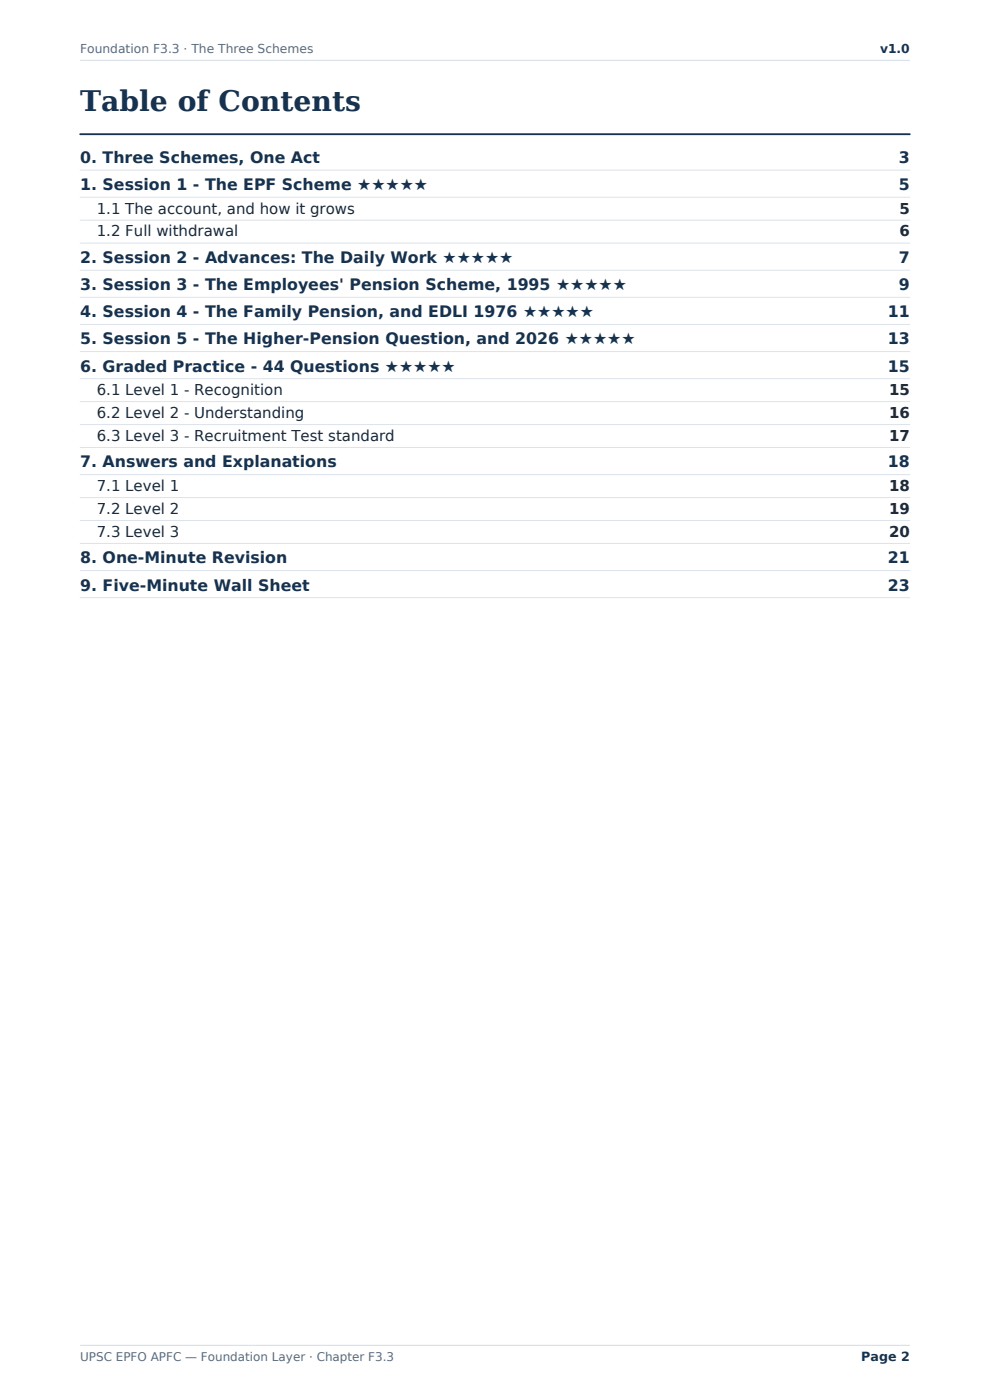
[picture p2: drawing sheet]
<svg xmlns="http://www.w3.org/2000/svg" width="210mm" height="297mm" viewBox="0 0 210 297" stroke-linecap="round" stroke-linejoin="round" font-family="sans-serif">
<defs><g id="words">
<text font-size="6" fill="#16324f" x="17" y="23.5">Table of Contents</text>
<g font-size="3.4" fill="#16324f">
<text x="17" y="34.6">0. Three Schemes, One Act</text>
<text x="190.7" y="34.6">3</text>
<text x="17" y="40.3">1. Session 1 - The EPF Scheme ★★★★★</text>
<text x="190.7" y="40.3">5</text>
<text x="17" y="55.8">2. Session 2 - Advances: The Daily Work ★★★★★</text>
<text x="190.7" y="55.8">7</text>
<text x="17" y="61.6">3. Session 3 - The Employees' Pension Scheme, 1995 ★★★★★</text>
<text x="190.7" y="61.6">9</text>
<text x="17" y="67.3">4. Session 4 - The Family Pension, and EDLI 1976 ★★★★★</text>
<text x="188.3" y="67.3">11</text>
<text x="17" y="73.1">5. Session 5 - The Higher-Pension Question, and 2026 ★★★★★</text>
<text x="188.3" y="73.1">13</text>
<text x="17" y="78.8">6. Graded Practice - 44 Questions ★★★★★</text>
<text x="188.3" y="78.8">15</text>
<text x="17" y="99.2">7. Answers and Explanations</text>
<text x="188.3" y="99.2">18</text>
<text x="17" y="119.5">8. One-Minute Revision</text>
<text x="188.3" y="119.5">21</text>
<text x="17" y="125.3">9. Five-Minute Wall Sheet</text>
<text x="188.3" y="125.3">23</text>
</g>
<g font-size="3.2" fill="#1f2933">
<text x="20.5" y="45.3">1.1 The account, and how it grows</text>
<text x="190.8" y="45.3">5</text>
<text x="20.5" y="50.2">1.2 Full withdrawal</text>
<text x="190.8" y="50.2">6</text>
<text x="20.5" y="83.8">6.1 Level 1 - Recognition</text>
<text x="188.6" y="83.8">15</text>
<text x="20.5" y="88.7">6.2 Level 2 - Understanding</text>
<text x="188.6" y="88.7">16</text>
<text x="20.5" y="93.5">6.3 Level 3 - Recruitment Test standard</text>
<text x="188.6" y="93.5">17</text>
<text x="20.5" y="104.1">7.1 Level 1</text>
<text x="188.6" y="104.1">18</text>
<text x="20.5" y="109">7.2 Level 2</text>
<text x="20.5" y="113.9">7.3 Level 3</text>
<text x="188.6" y="109">19</text>
<text x="188.6" y="113.9">20</text>
</g>
<text font-size="2.7" fill="#16324f" x="182.7" y="288.8">Page 2</text>
<text font-size="2.6" fill="#5b6b7b" x="17" y="11.2">Foundation F3.3 · The Three Schemes</text>
<text font-size="2.6" fill="#16324f" x="186.7" y="11.2">v1.0</text>
<text font-size="2.5" fill="#5b6b7b" x="17" y="288.8">UPSC EPFO APFC — Foundation Layer · Chapter F3.3</text>
</g></defs>
<path d="M17 12.8h176M17 285.4h176" fill="none" stroke="#d3dce4" stroke-width=".21"/>
<path d="M17 28.5h176" fill="none" stroke="#16324f" stroke-width=".39"/>
<g fill="none" stroke="#dce3ea" stroke-width=".21">
<path d="M17 36.1h176M17 41.8h176M17 46.7h176M17 51.6h176M17 57.3h176M17 63.1h176M17 68.8h176M17 74.6h176M17 80.3h176M17 85.2h176M17 90.1h176M17 94.9h176"/>
<path d="M17 100.7h176M17 105.6h176M17 110.4h176M17 115.3h176M17 121h176M17 126.8h176"/>
</g>
<use href="#words"/>
</svg>
